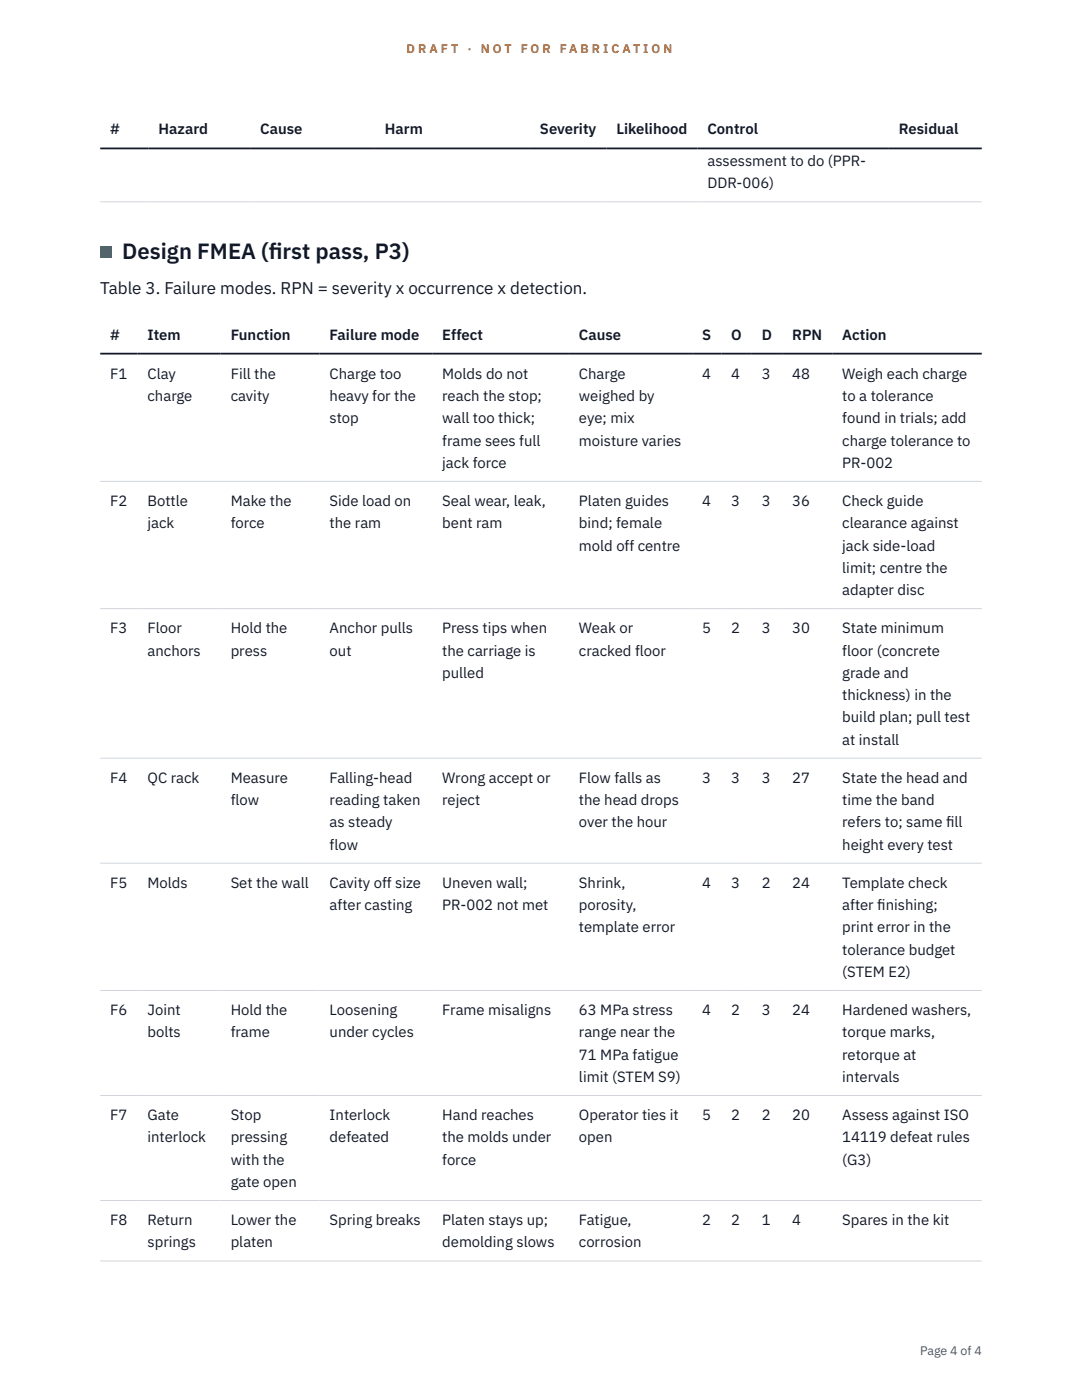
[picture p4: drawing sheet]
<svg xmlns="http://www.w3.org/2000/svg" width="216mm" height="279mm" viewBox="0 0 216 279" stroke-linecap="round" stroke-linejoin="round" font-family="sans-serif">
<defs><g id="words">
<g font-size="4.4" fill="#111827">
<text x="24.4" y="51.8">Design FMEA (f</text>
<text x="53.6" y="51.8">irst pass, P3)</text>
</g>
<text font-size="3.4" fill="#111827" x="20" y="58.7">Table 3. Failure modes. RPN = severity x occurrence x detection.</text>
<g font-size="3" fill="#111827">
<text x="22" y="26.8">#</text>
<text x="31.7" y="26.8">Hazard</text>
<text x="51.9" y="26.8">Cause</text>
<text x="76.8" y="26.8">Harm</text>
<text x="107.7" y="26.8">Severity</text>
<text x="123" y="26.8">Likelihood</text>
<text x="141.2" y="26.8">Control</text>
<text x="179.4" y="26.8">Residual</text>
<text x="141.2" y="33.1">assessment to do (PPR-</text>
<text x="141.2" y="37.6">DDR-006)</text>
<text x="22" y="67.8">#</text>
<text x="29.4" y="67.8">Item</text>
<text x="46" y="67.8">Function</text>
<text x="65.8" y="67.8">Failure mode</text>
<text x="88.2" y="67.8">Effect</text>
<text x="115.5" y="67.8">Cause</text>
<text x="140.1" y="67.8">S</text>
<text x="145.9" y="67.8">O</text>
<text x="152" y="67.8">D</text>
<text x="158.1" y="67.8">RPN</text>
<text x="168.1" y="67.8">Action</text>
<text x="22" y="75.6">F1</text>
<text x="29.4" y="75.6">Clay</text>
<text x="46" y="75.6">Fill the</text>
<text x="65.8" y="75.6">Charge too</text>
<text x="88.2" y="75.6">Molds do not</text>
<text x="115.5" y="75.6">Charge</text>
<text x="140.1" y="75.6">4</text>
<text x="145.9" y="75.6">4</text>
<text x="152" y="75.6">3</text>
<text x="158.1" y="75.6">48</text>
<text x="168.1" y="75.6">Weigh each charge</text>
<text x="29.4" y="80">charge</text>
<text x="46" y="80">cavity</text>
<text x="65.8" y="80">heavy for the</text>
<text x="88.2" y="80">reach the stop;</text>
<text x="115.5" y="80">weighed by</text>
<text x="168.1" y="80">to a tolerance</text>
<text x="65.8" y="84.5">stop</text>
<text x="88.2" y="84.5">wall too thick;</text>
<text x="88.2" y="88.9">frame sees full</text>
<text x="115.5" y="84.5">eye; mix</text>
<text x="115.5" y="88.9">moisture varies</text>
<text x="168.1" y="84.5">found in trials; add</text>
<text x="168.1" y="88.9">charge tolerance to</text>
<text x="88.2" y="93.4">jack force</text>
<text x="168.1" y="93.4">PR-002</text>
<text x="22" y="101">F2</text>
<text x="29.4" y="101">Bottle</text>
<text x="46" y="101">Make the</text>
<text x="65.8" y="101">Side load on</text>
<text x="88.2" y="101">Seal wear, leak,</text>
<text x="115.5" y="101">Platen guides</text>
<text x="140.1" y="101">4</text>
<text x="145.9" y="101">3</text>
<text x="152" y="101">3</text>
<text x="158.1" y="101">36</text>
<text x="168.1" y="101">Check guide</text>
<text x="29.4" y="105.4">jack</text>
<text x="46" y="105.4">force</text>
<text x="65.8" y="105.4">the ram</text>
<text x="88.2" y="105.4">bent ram</text>
<text x="115.5" y="105.4">bind; female</text>
<text x="168.1" y="105.4">clearance against</text>
<text x="115.5" y="109.9">mold off centre</text>
<text x="168.1" y="109.9">jack side-load</text>
<text x="168.1" y="114.3">limit; centre the</text>
<text x="168.1" y="118.8">adapter disc</text>
<text x="22" y="126.4">F3</text>
<text x="29.4" y="126.4">Floor</text>
<text x="29.4" y="130.8">anchors</text>
<text x="46" y="126.4">Hold the</text>
<text x="46" y="130.8">press</text>
<text x="65.8" y="126.4">Anchor pulls</text>
<text x="65.8" y="130.8">out</text>
<text x="88.2" y="126.4">Press tips when</text>
<text x="88.2" y="130.8">the carriage is</text>
<text x="115.5" y="126.4">Weak or</text>
<text x="115.5" y="130.8">cracked floor</text>
<text x="140.1" y="126.4">5</text>
<text x="145.9" y="126.4">2</text>
<text x="152" y="126.4">3</text>
<text x="158.1" y="126.4">30</text>
<text x="168.1" y="126.4">State minimum</text>
<text x="168.1" y="130.8">floor (concrete</text>
<text x="88.2" y="135.3">pulled</text>
<text x="168.1" y="135.3">grade and</text>
<text x="168.1" y="139.7">thickness) in the</text>
<text x="168.1" y="144.2">build plan; pull test</text>
<text x="168.1" y="148.6">at install</text>
<text x="22" y="156.2">F4</text>
<text x="29.4" y="156.2">QC rack</text>
<text x="46" y="156.2">Measure</text>
<text x="46" y="160.7">flow</text>
<text x="65.8" y="156.2">Falling-head</text>
<text x="65.8" y="160.7">reading taken</text>
<text x="88.2" y="156.2">Wrong accept or</text>
<text x="88.2" y="160.7">reject</text>
<text x="115.5" y="156.2">Flow falls as</text>
<text x="115.5" y="160.7">the head drops</text>
<text x="140.1" y="156.2">3</text>
<text x="145.9" y="156.2">3</text>
<text x="152" y="156.2">3</text>
<text x="158.1" y="156.2">27</text>
<text x="168.1" y="156.2">State the head and</text>
<text x="168.1" y="160.7">time the band</text>
<text x="65.8" y="165.1">as steady</text>
<text x="115.5" y="165.1">over the hour</text>
<text x="168.1" y="165.1">refers to; same f</text>
<text x="188.8" y="165.1">ill</text>
<text x="65.8" y="169.6">flow</text>
<text x="168.1" y="169.6">height every test</text>
<text x="22" y="177.2">F5</text>
<text x="29.4" y="177.2">Molds</text>
<text x="46" y="177.2">Set the wall</text>
<text x="65.8" y="177.2">Cavity off size</text>
<text x="88.2" y="177.2">Uneven wall;</text>
<text x="115.5" y="177.2">Shrink,</text>
<text x="140.1" y="177.2">4</text>
<text x="145.9" y="177.2">3</text>
<text x="152" y="177.2">2</text>
<text x="158.1" y="177.2">24</text>
<text x="168.1" y="177.2">Template check</text>
<text x="65.8" y="181.6">after casting</text>
<text x="88.2" y="181.6">PR-002 not met</text>
<text x="115.5" y="181.6">porosity,</text>
<text x="168.1" y="181.6">after f</text>
<text x="175" y="181.6">inishing;</text>
<text x="115.5" y="186.1">template error</text>
<text x="168.1" y="186.1">print error in the</text>
<text x="168.1" y="190.5">tolerance budget</text>
<text x="168.1" y="195">(STEM E2)</text>
<text x="22" y="202.6">F6</text>
<text x="29.4" y="202.6">Joint</text>
<text x="46" y="202.6">Hold the</text>
<text x="65.8" y="202.6">Loosening</text>
<text x="88.2" y="202.6">Frame misaligns</text>
<text x="115.5" y="202.6">63 MPa stress</text>
<text x="140.1" y="202.6">4</text>
<text x="145.9" y="202.6">2</text>
<text x="152" y="202.6">3</text>
<text x="158.1" y="202.6">24</text>
<text x="168.1" y="202.6">Hardened washers,</text>
<text x="29.4" y="207">bolts</text>
<text x="46" y="207">frame</text>
<text x="65.8" y="207">under cycles</text>
<text x="115.5" y="207">range near the</text>
<text x="168.1" y="207">torque marks,</text>
<text x="115.5" y="211.5">71 MPa fatigue</text>
<text x="115.5" y="215.9">limit (STEM S9)</text>
<text x="168.1" y="211.5">retorque at</text>
<text x="168.1" y="215.9">intervals</text>
<text x="22" y="223.6">F7</text>
<text x="29.4" y="223.6">Gate</text>
<text x="29.4" y="228">interlock</text>
<text x="46" y="223.6">Stop</text>
<text x="46" y="228">pressing</text>
<text x="65.8" y="223.6">Interlock</text>
<text x="65.8" y="228">defeated</text>
<text x="88.2" y="223.6">Hand reaches</text>
<text x="88.2" y="228">the molds under</text>
<text x="115.5" y="223.6">Operator ties it</text>
<text x="115.5" y="228">open</text>
<text x="140.1" y="223.6">5</text>
<text x="145.9" y="223.6">2</text>
<text x="152" y="223.6">2</text>
<text x="158.1" y="223.6">20</text>
<text x="168.1" y="223.6">Assess against ISO</text>
<text x="168.1" y="228">14119 defeat rules</text>
<text x="46" y="232.4">with the</text>
<text x="88.2" y="232.4">force</text>
<text x="168.1" y="232.4">(G3)</text>
<text x="46" y="236.9">gate open</text>
<text x="22" y="244.5">F8</text>
<text x="29.4" y="244.5">Return</text>
<text x="46" y="244.5">Lower the</text>
<text x="65.8" y="244.5">Spring breaks</text>
<text x="88.2" y="244.5">Platen stays up;</text>
<text x="115.5" y="244.5">Fatigue,</text>
<text x="140.1" y="244.5">2</text>
<text x="145.9" y="244.5">2</text>
<text x="152" y="244.5">1</text>
<text x="158.1" y="244.5">4</text>
<text x="168.1" y="244.5">Spares in the kit</text>
<text x="29.4" y="249">springs</text>
<text x="46" y="249">platen</text>
<text x="88.2" y="249">demolding slows</text>
<text x="115.5" y="249">corrosion</text>
</g>
<g font-size="2.5" fill="#b45309">
<text x="81.1" y="10.5">D R A F T</text>
<text x="93.3" y="10.5">·</text>
<text x="95.9" y="10.5">N O T</text>
<text x="103.9" y="10.5">F O R</text>
<text x="111.7" y="10.5">F A B R I C A T I O N</text>
</g>
<text font-size="2.5" fill="#4b5563" x="183.6" y="270.3">Page 4 of 4</text>
</g></defs>
<path d="M20 40.3h175.9M20 96.1h175.9M20 121.5h175.9M20 151.3h175.9M20 172.3h175.9M20 197.7h175.9M20 218.6h175.9M20 239.6h175.9M20 251.7h175.9" fill="none" stroke="#d1d5db" stroke-width=".2"/>
<path d="M20 29.6h175.9M20 70.6h175.9" fill="none" stroke="#111827" stroke-width=".35"/>
<path d="M20 49.2h2.2v2.2h-2.2z" fill="#0f766e"/>
<use href="#words"/>
</svg>
